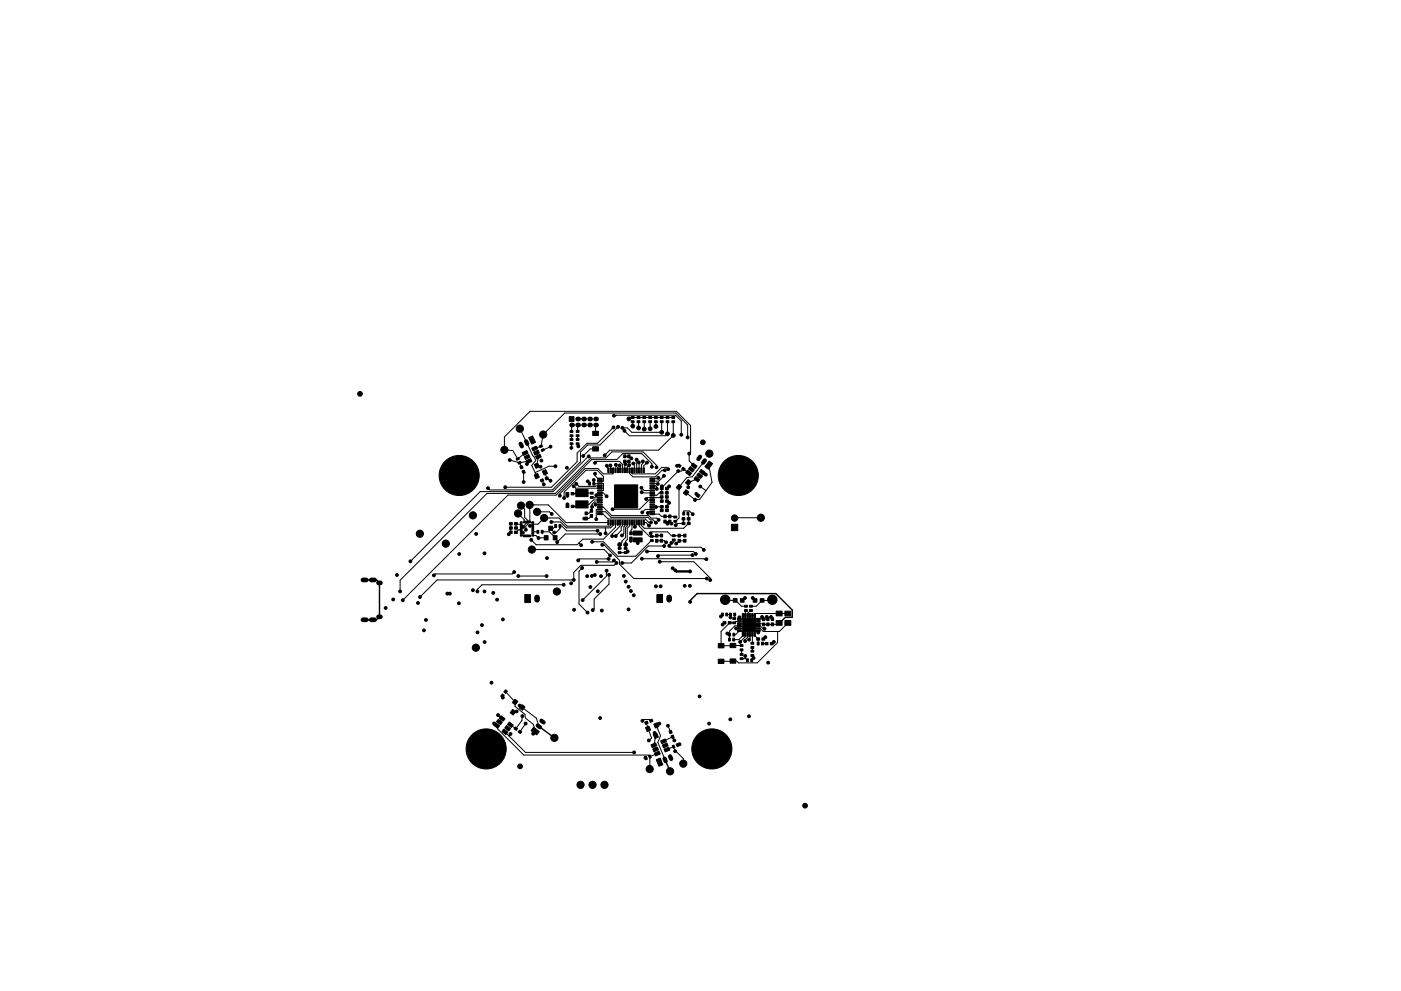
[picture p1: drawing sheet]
<svg xmlns="http://www.w3.org/2000/svg" width="297mm" height="210mm" viewBox="0 0 297 210" stroke-linecap="round" stroke-linejoin="round" font-family="sans-serif">
<g fill="#000" stroke="#000" stroke-width=".21">
<path d="M109.4 97.3l.5-.2 .2 .3-.5 .3zM109.8 98.1l.5-.2 .2 .3-.5 .3zM110.2 99l.5-.3 .2 .6-.4 .2zM110.7 96l1-.4 .3 .6-1 .4zM111.1 96.9l1-.5 .3 .6-1 .5zM111.5 97.7l1-.4 .3 .6-1 .4zM112.1 92.9l.8-.4 .6 1.3-.8 .4zM112.7 95.1l1-.5 .3 .6-1 .5zM113.1 96l1-.5 .3 .6-1 .4zM114.3 94.6l.6-.2 .2 .3-.6 .3zM113.3 98.6l.7-.4 .4 .8-.8 .4zM113.5 96.8l1-.4 .3 .6-1 .4z"/>
<path d="M114.7 95.4l.6-.2 .1 .3-.5 .3zM120.7 88.4h1v1h-1zM120.9 91.3h.6v.4h-.6zM120.9 92.2h.6v.4h-.6zM120.9 93h.6v.4h-.6zM120.9 93.9h.6v.4h-.6zM122.2 91.3h.6v.4h-.6zM122.2 92.2h.6v.4h-.6zM122.2 93h.6v.4h-.6zM122.2 93.9h.6v.4h-.6zM125.7 91.5h1.2v.9h-1.2zM125.7 94.8h1.2v.9h-1.2z"/>
<path d="M128.9 99.3h.2v1h-.2zM129.4 99.3h.2v1h-.2zM129.9 99.3h.2v1h-.2zM130.4 99.3h.2v1h-.2zM130.9 99.3h.2v1h-.2zM131.4 99.3h.2v1h-.2zM131.9 99.3h.2v1h-.2zM132.4 99.3h.2v1h-.2zM132.2 97.6h.5v.6h-.5zM132.2 96.5h.5v.6h-.5zM132.9 99.3h.2v1h-.2zM133.4 99.3h.2v1h-.2z"/>
<path d="M133.1 97.6h.5v.6h-.5zM133.1 96.5h.5v.6h-.5zM133.8 88.4h.6v.4h-.6zM133.8 89.3h.6v.4h-.6zM133.9 99.3h.2v1h-.2zM134.4 99.3h.2v1h-.2zM134.9 99.3h.2v1h-.2zM135.1 88.4h.6v.4h-.6zM135.1 89.3h.6v.4h-.6zM135.4 99.3h.2v1h-.2zM135.9 99.3h.2v1h-.2zM136.3 88.4h.6v.4h-.6z"/>
<path d="M136.3 89.3h.6v.4h-.6zM136.4 99.3h.2v1h-.2zM137.5 88.4h.6v.4h-.6zM137.5 89.3h.6v.4h-.6zM138.8 88.4h.6v.4h-.6zM138.8 89.3h.6v.4h-.6zM140 88.4h.6v.4h-.6zM140 89.3h.6v.4h-.6zM141.2 88.4h.6v.4h-.6zM141.2 89.3h.6v.4h-.6zM142.4 88.4h.6v.4h-.6zM142.4 89.3h.6v.4h-.6z"/>
<path d="M143.9 98.5l.5 .3-.3 .4-.5-.3zM144.8 99.1l.5 .4-.3 .4-.5-.4zM146.4 99l.8 .6-.4 .6-.8-.7zM146.9 98.2l.9 .7-.4 .5-.9-.6zM150.4 97.8l.7 .6-.9 1.2-.7-.6zM108 111.8h.6v.5h-.6zM108 112.7h.6v.5h-.6zM108 110.9h.6v.5h-.6zM109.1 111.8h.6v.5h-.6zM109.1 112.7h.6v.5h-.6zM109.1 110.9h.6v.5h-.6zM110.3 110.7h.4v.2h-.4z"/>
<path d="M110.3 113.5h.4v.2h-.4zM110.3 113.1h.4v.2h-.4zM110.3 112.7h.4v.2h-.4zM110.3 112.3h.4v.2h-.4zM110.3 111.9h.4v.2h-.4zM110.3 111.5h.4v.2h-.4zM110.3 111.1h.4v.2h-.4zM111 110.6h.3v.4h-.3zM111 113.5h.3v.4h-.3zM110.7 100l.4-.3 .3 .6-.5 .2zM111.4 110.6h.3v.4h-.3zM111.4 113.5h.3v.4h-.3z"/>
<path d="M111.8 110.6h.3v.4h-.3zM111.8 113.5h.3v.4h-.3zM112.2 110.6h.3v.4h-.3zM112.2 113.5h.3v.4h-.3zM112.8 110.7h.4v.2h-.4zM112.8 111.1h.4v.2h-.4zM112.8 111.5h.4v.2h-.4zM112.8 111.9h.4v.2h-.4zM112.8 112.3h.4v.2h-.4zM112.8 112.7h.4v.2h-.4zM112.8 113.1h.4v.2h-.4zM112.8 113.5h.4v.2h-.4z"/>
<path d="M113.8 112.5h.4v.6h-.4zM113.3 100.8l.7-.4 .4 .9-.8 .3zM114.5 101.8l.6-.2 .2 .4-.6 .3zM114.7 112.5h.4v.6h-.4zM115.6 101.4l.5-.2 .2 .4-.5 .3zM115 100l.7-.4 .4 .9-.7 .3zM115.4 113.6h.8v.9h-.8zM116.4 111.6h.8v.9h-.8zM117.6 111.3h.4v.6h-.4zM117.3 113.6h.8v.9h-.8zM118.5 111.3h.4v.6h-.4zM120 104.5h.6v.5h-.6z"/>
<path d="M120 107.2h.6v.5h-.6zM121.1 104.5h.6v.5h-.6zM121.1 107.2h.6v.5h-.6zM124 108.6h.5v.6h-.5zM124 109.7h.5v.6h-.5zM122.1 106.3h2.6v1.5h-2.6zM122.1 103.9h2.6v1.5h-2.6zM124.8 102.3h.4v.6h-.4zM125.1 108.1h.5v.6h-.5zM125.1 109.2h.5v.6h-.5zM125.2 104.4h.6v.4h-.6zM125.2 105.3h.6v.4h-.6z"/>
<path d="M125.7 102.3h.4v.6h-.4zM126.7 108.9h1v.3h-1zM126.7 108.4h1v.3h-1zM126.7 107.9h1v.3h-1zM126.7 107.4h1v.3h-1zM126.7 106.9h1v.3h-1zM126.7 106.4h1v.3h-1zM126.7 105.9h1v.3h-1zM126.7 105.4h1v.3h-1zM126.7 104.9h1v.3h-1zM126.7 104.4h1v.3h-1zM126.7 103.9h1v.3h-1z"/>
<path d="M126.7 103.4h1v.3h-1zM126.7 102.9h1v.3h-1zM126.7 102.4h1v.3h-1zM126.7 101.9h1v.3h-1zM126.7 101.4h1v.3h-1zM128.9 110.4h.2v1h-.2zM129.4 110.4h.2v1h-.2zM129.9 110.4h.2v1h-.2zM130.3 102.9h4.9v4.9h-4.9zM130.4 110.4h.2v1h-.2zM130.9 110.4h.2v1h-.2zM131.4 110.4h.2v1h-.2z"/>
<path d="M131.1 117h.6v.4h-.6zM131.1 116.1h.6v.4h-.6zM131.9 110.4h.2v1h-.2zM132.4 110.4h.2v1h-.2zM132.9 110.4h.2v1h-.2zM132.3 117h.6v.4h-.6zM132.3 116.1h.6v.4h-.6zM133.4 110.4h.2v1h-.2zM133.5 112.8h.5v.6h-.5zM133.5 113.9h.5v.6h-.5zM133.9 110.4h.2v1h-.2zM134.4 110.4h.2v1h-.2z"/>
<path d="M134.9 110.4h.2v1h-.2zM135.4 110.4h.2v1h-.2zM135.9 110.4h.2v1h-.2zM134.2 114.1h1.9v.9h-1.9zM134.2 112.7h1.9v.8h-1.9zM136.4 110.4h.2v1h-.2zM137.8 101.4h1v.3h-1zM137.8 101.9h1v.3h-1zM137.8 102.4h1v.3h-1zM137.8 102.9h1v.3h-1zM137.8 103.4h1v.3h-1zM137.8 103.9h1v.3h-1z"/>
<path d="M137.8 104.4h1v.3h-1zM137.8 104.9h1v.3h-1zM137.8 105.4h1v.3h-1zM137.8 105.9h1v.3h-1zM137.8 106.4h1v.3h-1zM137.8 106.9h1v.3h-1zM137.8 107.4h1v.3h-1zM137.8 107.9h1v.3h-1zM137.8 108.4h1v.3h-1zM137.8 108.9h1v.3h-1zM137.9 114.5h.6v.4h-.6zM137.9 113.6h.6v.4h-.6z"/>
<path d="M139 113.3h.5v.6h-.5zM139 114.4h.5v.6h-.5zM140 104.3h.6v.5h-.6zM140 105.2h.6v.5h-.6zM140 108h.6v.5h-.6zM140 103.4h.6v.5h-.6zM140 107.3h.6v.5h-.6zM140 106.1h.6v.5h-.6zM140 114.4h.5v.6h-.5zM140 113.3h.5v.6h-.5zM141.1 104.3h.6v.5h-.6zM141.1 105.2h.6v.5h-.6z"/>
<path d="M141.1 108h.6v.5h-.6zM141.1 103.4h.6v.5h-.6zM141.1 107.3h.6v.5h-.6zM141.1 106.1h.6v.5h-.6zM140.7 110.4h.5v.6h-.5zM140.7 109.3h.5v.6h-.5zM141.8 109.3h.5v.6h-.5zM141.8 110.4h.5v.6h-.5zM142.6 114.4h.6v.4h-.6zM142.6 113.5h.6v.4h-.6zM142.9 110.4h.6v.4h-.6zM142.9 109.5h.6v.4h-.6z"/>
<path d="M143.9 102.8l.7 .4-.6 .8-.6-.5zM143.7 114.4h.5v.6h-.5zM143.7 113.3h.5v.6h-.5zM144.6 109.8h.6v.5h-.6zM144.8 108.7h.4v.6h-.4zM144.9 113.3h.5v.6h-.5zM144.9 114.4h.5v.6h-.5zM144.6 110.8h.6v.5h-.6zM145.4 103.9l.7 .5-.6 .7-.6-.5zM145.7 108.7h.4v.6h-.4zM145.7 109.8h.6v.5h-.6zM145.9 101.7l.6 .5-.5 .7-.7-.4z"/>
<path d="M145.7 110.8h.6v.5h-.6zM145.8 99.8l.8 .6-.4 .5-.8-.6zM147.4 105.7l.4 .3-.4 .4-.4-.3zM148 104.8l.4 .3-.3 .5-.4-.3zM147.5 101.1l.9 .6-.4 .6-.9-.7zM148.1 100.3l.8 .7-.3 .5-.9-.6zM148.7 99.6l.8 .6-.4 .5-.8-.6zM155.1 111.2h1.3v1.4h-1.3zM111.3 126.1h1.2v1.7h-1.2zM139.3 126.1h1.2v1.7h-1.2zM152.3 136.6h1.2v.9h-1.2zM152.3 139.9h1.2v.9h-1.2z"/>
<path d="M153 130.1h.4v.6h-.4zM153.3 131.9h.6v.5h-.6zM153.9 130.1h.4v.6h-.4zM154.5 135.4h.4v.6h-.4zM154.8 136.5h1.2v.9h-1.2zM154.8 139.8h1.2v.9h-1.2zM154.5 134.3h.4v.6h-.4zM154.4 131.9h.6v.5h-.6zM154.7 130.1h.4v.6h-.4zM155.4 135.4h.4v.6h-.4zM155.5 127h.8v.8h-.8zM155.4 134.3h.4v.6h-.4z"/>
<path d="M155.6 130.1h.4v.6h-.4zM155.4 131.9h.6v.4h-.6zM155.4 131h.6v.4h-.6zM156.4 133.7h.8v.3h-.8zM156.4 133.2h.8v.3h-.8zM156.4 132.7h.8v.3h-.8zM156.4 132.2h.8v.3h-.8zM156.4 131.7h.8v.3h-.8zM156.4 131.2h.8v.3h-.8zM156.9 136.8h.6v.4h-.6zM156.9 137.7h.6v.4h-.6zM156.9 138.7h.6v.4h-.6z"/>
<path d="M156.9 139.6h.6v.4h-.6zM157 127h.8v.8h-.8zM157.4 131.2h2.8v2.8h-2.8zM157.4 130.2h.3v.8h-.3zM157.4 134.2h.3v.8h-.3zM157.9 130.2h.3v.8h-.3zM157.9 134.2h.3v.8h-.3zM158.4 130.2h.3v.8h-.3zM158.4 134.2h.3v.8h-.3zM157.9 129.3h.6v.4h-.6zM157.9 128.4h.6v.4h-.6zM158.9 130.2h.3v.8h-.3z"/>
<path d="M158.9 134.2h.3v.8h-.3zM159.4 130.2h.3v.8h-.3zM159.4 134.2h.3v.8h-.3zM158.9 129.3h.6v.4h-.6zM158.9 128.4h.6v.4h-.6zM159.7 127h.8v.8h-.8zM159.2 137.2h.6v.4h-.6zM159.2 136.3h.6v.4h-.6zM159.2 138.9h.6v.4h-.6zM159.2 138h.6v.4h-.6zM159.9 130.2h.3v.8h-.3zM159.9 134.2h.3v.8h-.3z"/>
<path d="M160.4 131.2h.8v.3h-.8zM160.4 131.7h.8v.3h-.8zM160.4 132.2h.8v.3h-.8zM160.4 132.7h.8v.3h-.8zM160.4 133.2h.8v.3h-.8zM160.4 133.7h.8v.3h-.8zM160.4 135.3h.6v.5h-.6zM160.5 136.2h.4v.6h-.4zM161.2 127h.8v.8h-.8zM161.5 135.3h.6v.5h-.6zM161.7 131.1h.5v.6h-.5zM161.7 132.2h.5v.6h-.5z"/>
<path d="M161.4 136.2h.4v.6h-.4zM162.2 136.3h.6v.5h-.6zM162.6 132.2h.5v.6h-.5zM162.6 131.1h.5v.6h-.5zM163.3 136.3h.6v.5h-.6zM163.5 132.2h.5v.6h-.5zM163.5 131.1h.5v.6h-.5zM164.6 131.7h1.2v1h-1.2zM164.6 129.7h1.2v1h-1.2zM166.4 129.7h1.3v1h-1.3zM166.4 131.7h1.3v1h-1.3zM105.1 153.4l.8 .6-.4 .5-.8-.6z"/>
<path d="M105.7 152.6l.8 .6-.4 .6-.8-.7zM106.2 151.8l.9 .7-.4 .5-.9-.6zM106.8 154.7l.9 .6-.4 .6-.9-.7zM106.5 147.2l.4 .3-.4 .5-.4-.3zM107.4 153.9l.8 .7-.4 .5-.8-.6zM107.2 146.3l.4 .4-.4 .4-.4-.3zM108 153.2l.8 .6-.4 .5-.8-.6zM108.7 150.5l.6 .5-.5 .7-.6-.5zM109.2 148.3l.6 .5-.5 .7-.7-.4zM109.3 154.2l.4 .4-.3 .4-.4-.4zM110.1 154.9l.5 .4-.3 .4-.5-.4zM110.7 149.5l.6 .5-.5 .7-.7-.5z"/>
<path d="M113.2 154.3l1.1 .9-.5 .7-1.2-.9zM136.9 154.4l.7-.3 .3 .8-.7 .3zM136.7 153.2l.5-.2 .2 .5-.5 .2zM137.7 152.8l.5-.2 .2 .4-.5 .3zM138 158l1-.4 .3 .6-1 .4zM138.5 155.9l.7-.4 .4 .9-.8 .3zM138.6 153.6l.8-.3 .3 .9-.7 .3zM138.4 158.9l1-.4 .2 .6-1 .4zM140.1 157.2l.9-.4 .3 .6-1 .4zM140.4 158.1l1-.4 .3 .6-1 .4zM140.8 158.9l1-.4 .2 .6-1 .4zM141.8 155.1l.5-.2 .2 .6-.4 .2z"/>
<path d="M142.3 156.1l.4-.2 .2 .6-.4 .2zM142.5 158.2l.4-.1 .2 .5-.4 .2zM143.3 157.9l.4-.2 .2 .6-.3 .1zM158.3 139.8h.4v.6h-.4zM159.2 139.8h.4v.6h-.4zM136.7 160.7l.3-.2 .3 .6-.4 .1zM137.5 160.3l.4-.1 .2 .5-.4 .2zM138.8 159.8l.9-.4 .3 .6-1 .4zM139.1 161.2l.9-.3 .5 1.3-.8 .4z"/>
<circle cx="76.3" cy="83.6" r=".5"/>
<circle cx="106.9" cy="95.4" r=".76"/>
<circle cx="108.1" cy="97.6" r=".3"/>
<circle cx="110.2" cy="90.9" r=".76"/>
<circle cx="111.7" cy="98.4" r=".3"/>
<circle cx="114.6" cy="99" r=".3"/>
<circle cx="114.8" cy="97.7" r=".3"/>
<circle cx="115.2" cy="92.2" r=".76"/>
<circle cx="116.7" cy="94.8" r=".3"/>
<circle cx="117.8" cy="98.9" r=".3"/>
<circle cx="120.2" cy="99.2" r=".3"/>
<circle cx="121.1" cy="95" r=".3"/>
<circle cx="122.6" cy="94.7" r=".3"/>
<circle cx="123.6" cy="96.7" r=".3"/>
<circle cx="124.8" cy="96.8" r=".3"/>
<circle cx="126.1" cy="98.2" r=".3"/>
<circle cx="128.2" cy="96.6" r=".3"/>
<circle cx="128.7" cy="98.8" r=".3"/>
<circle cx="129.4" cy="98.7" r=".3"/>
<circle cx="130.1" cy="90.7" r=".3"/>
<circle cx="130.2" cy="88.2" r=".3"/>
<circle cx="130.6" cy="98.6" r=".3"/>
<circle cx="131" cy="90.6" r=".3"/>
<circle cx="131.4" cy="98.7" r=".3"/>
<circle cx="132" cy="90.8" r=".3"/>
<circle cx="132.4" cy="91.4" r=".3"/>
<circle cx="132.6" cy="98.5" r=".3"/>
<circle cx="133.3" cy="88.9" r=".4"/>
<circle cx="133.4" cy="98.7" r=".3"/>
<circle cx="133.9" cy="97.2" r=".3"/>
<circle cx="134.2" cy="90.4" r=".4"/>
<circle cx="134.3" cy="98.3" r=".3"/>
<circle cx="135" cy="97.5" r=".3"/>
<circle cx="135.4" cy="90.8" r=".4"/>
<circle cx="135.4" cy="98.1" r=".3"/>
<circle cx="136.3" cy="97.9" r=".3"/>
<circle cx="136.6" cy="91" r=".4"/>
<circle cx="137.2" cy="98.1" r=".3"/>
<circle cx="137.8" cy="91" r=".4"/>
<circle cx="138.2" cy="99" r=".3"/>
<circle cx="139.1" cy="90.5" r=".4"/>
<circle cx="139.2" cy="99.1" r=".3"/>
<circle cx="140.3" cy="91.7" r=".4"/>
<circle cx="140.9" cy="99.8" r=".3"/>
<circle cx="141.5" cy="92.1" r=".4"/>
<circle cx="141.7" cy="99.5" r=".3"/>
<circle cx="142.7" cy="92.4" r=".4"/>
<circle cx="143.6" cy="98.8" r=".3"/>
<circle cx="143.8" cy="99.9" r=".3"/>
<circle cx="144.4" cy="92.2" r=".3"/>
<circle cx="145.8" cy="92.8" r=".3"/>
<circle cx="146.1" cy="96.2" r=".3"/>
<circle cx="149" cy="93.8" r=".5"/>
<circle cx="150.4" cy="96.2" r=".76"/>
<circle cx="87" cy="119.1" r=".3"/>
<circle cx="89" cy="113.2" r=".76"/>
<circle cx="94.5" cy="115.3" r=".76"/>
<circle cx="97.4" cy="100.9" r="4.3"/>
<circle cx="97.4" cy="117.5" r=".3"/>
<circle cx="100.3" cy="109.3" r=".76"/>
<circle cx="101" cy="113.3" r=".3"/>
<circle cx="102.7" cy="117.4" r=".3"/>
<circle cx="103.5" cy="103.6" r=".3"/>
<circle cx="107.1" cy="103.4" r=".3"/>
<circle cx="107.9" cy="113.3" r=".3"/>
<circle cx="109.8" cy="108.9" r=".76"/>
<circle cx="110.5" cy="107.3" r=".76"/>
<circle cx="110.9" cy="113" r=".3"/>
<circle cx="110.9" cy="111.8" r=".3"/>
<circle cx="111" cy="102.3" r=".3"/>
<circle cx="111.5" cy="112.4" r=".3"/>
<circle cx="112.3" cy="107.1" r=".76"/>
<circle cx="112.4" cy="111.6" r=".3"/>
<circle cx="112.6" cy="114.5" r=".3"/>
<circle cx="112.8" cy="116.6" r=".76"/>
<circle cx="113.9" cy="108.6" r=".76"/>
<circle cx="114.2" cy="114.1" r=".3"/>
<circle cx="115.3" cy="102.8" r=".3"/>
<circle cx="115.4" cy="109.9" r=".76"/>
<circle cx="116" cy="118.4" r=".3"/>
<circle cx="116.7" cy="102" r=".3"/>
<circle cx="116.9" cy="110.7" r=".3"/>
<circle cx="117" cy="109" r=".3"/>
<circle cx="117.5" cy="113" r=".3"/>
<circle cx="118.1" cy="115" r=".3"/>
<circle cx="118.7" cy="105.2" r=".3"/>
<circle cx="119.6" cy="105.7" r=".3"/>
<circle cx="120.3" cy="105.2" r=".3"/>
<circle cx="120.3" cy="107" r=".3"/>
<circle cx="121.6" cy="103.2" r=".3"/>
<circle cx="122.2" cy="102.6" r=".3"/>
<circle cx="122.6" cy="118.9" r=".3"/>
<circle cx="123.2" cy="115.7" r=".3"/>
<circle cx="123.9" cy="110" r=".3"/>
<circle cx="124.6" cy="102.1" r=".3"/>
<circle cx="125.5" cy="107.5" r=".3"/>
<circle cx="125.5" cy="114.9" r=".3"/>
<circle cx="125.9" cy="101.8" r=".3"/>
<circle cx="126.2" cy="100.5" r=".3"/>
<circle cx="126.3" cy="107.1" r=".3"/>
<circle cx="126.4" cy="110.1" r=".3"/>
<circle cx="126.4" cy="105.1" r=".3"/>
<circle cx="126.5" cy="119.2" r=".3"/>
<circle cx="126.7" cy="112.6" r=".3"/>
<circle cx="127.3" cy="113.3" r=".3"/>
<circle cx="127.7" cy="115.6" r=".3"/>
<circle cx="128.4" cy="113.1" r=".3"/>
<circle cx="128.6" cy="105.3" r=".3"/>
<circle cx="129.1" cy="118.6" r=".3"/>
<circle cx="129.3" cy="117.8" r=".3"/>
<circle cx="129.8" cy="113.7" r=".3"/>
<circle cx="129.9" cy="108" r=".3"/>
<circle cx="130.2" cy="118.9" r=".3"/>
<circle cx="130.5" cy="113.7" r=".3"/>
<circle cx="130.7" cy="119.4" r=".3"/>
<circle cx="131" cy="105.3" r=".3"/>
<circle cx="131.4" cy="115.5" r=".4"/>
<circle cx="131.9" cy="113.6" r=".3"/>
<circle cx="131.9" cy="119.4" r=".3"/>
<circle cx="131.9" cy="105.3" r=".3"/>
<circle cx="132.6" cy="115.5" r=".4"/>
<circle cx="132.7" cy="105.3" r=".3"/>
<circle cx="133.1" cy="117" r=".3"/>
<circle cx="133.5" cy="105.3" r=".3"/>
<circle cx="133.7" cy="114.7" r=".3"/>
<circle cx="134.4" cy="105.3" r=".3"/>
<circle cx="134.6" cy="111.8" r=".3"/>
<circle cx="135.2" cy="115.2" r=".3"/>
<circle cx="136" cy="103.5" r=".3"/>
<circle cx="136" cy="104.4" r=".3"/>
<circle cx="136.1" cy="118.5" r=".3"/>
<circle cx="136.2" cy="108.7" r=".3"/>
<circle cx="137" cy="105.9" r=".3"/>
<circle cx="137.2" cy="117" r=".3"/>
<circle cx="137.3" cy="108.8" r=".3"/>
<circle cx="137.6" cy="111.5" r=".3"/>
<circle cx="137.9" cy="113.1" r=".3"/>
<circle cx="138" cy="110.8" r=".3"/>
<circle cx="139.1" cy="110.9" r=".3"/>
<circle cx="139.1" cy="107.6" r=".3"/>
<circle cx="139.3" cy="103.7" r=".3"/>
<circle cx="139.5" cy="102.7" r=".3"/>
<circle cx="139.5" cy="118" r=".3"/>
<circle cx="139.6" cy="101.4" r=".3"/>
<circle cx="139.6" cy="110.3" r=".3"/>
<circle cx="139.9" cy="119.2" r=".3"/>
<circle cx="140.3" cy="103.2" r=".3"/>
<circle cx="140.8" cy="100.9" r=".3"/>
<circle cx="140.8" cy="115.8" r=".3"/>
<circle cx="141.2" cy="115.1" r=".3"/>
<circle cx="141.5" cy="111.1" r=".3"/>
<circle cx="141.9" cy="103.2" r=".3"/>
<circle cx="141.9" cy="106.7" r=".3"/>
<circle cx="141.9" cy="115.8" r=".3"/>
<circle cx="142.3" cy="115.2" r=".3"/>
<circle cx="142.4" cy="111.1" r=".3"/>
<circle cx="143.3" cy="111.4" r=".3"/>
<circle cx="143.4" cy="115.3" r=".3"/>
<circle cx="145.9" cy="103.4" r=".3"/>
<circle cx="146.8" cy="117.8" r=".3"/>
<circle cx="146.9" cy="109.1" r=".3"/>
<circle cx="147.5" cy="117.5" r=".3"/>
<circle cx="147.6" cy="104.8" r=".3"/>
<circle cx="148.5" cy="103.2" r=".3"/>
<circle cx="149.2" cy="116.7" r=".3"/>
<circle cx="149.6" cy="100.7" r=".3"/>
<circle cx="149.8" cy="118.6" r=".3"/>
<circle cx="155.7" cy="109.9" r=".67"/>
<circle cx="156.5" cy="100.9" r="4.3"/>
<circle cx="161.3" cy="109.8" r=".76"/>
<circle cx="81.8" cy="129" r=".3"/>
<circle cx="83.4" cy="127.2" r=".3"/>
<circle cx="84.2" cy="122" r=".3"/>
<circle cx="84.8" cy="125.5" r=".3"/>
<circle cx="85.4" cy="127.3" r=".3"/>
<circle cx="88.6" cy="127.9" r=".3"/>
<circle cx="89" cy="126.7" r=".3"/>
<circle cx="89.9" cy="133.7" r=".3"/>
<circle cx="90.3" cy="131.5" r=".3"/>
<circle cx="92" cy="122.1" r=".3"/>
<circle cx="94.8" cy="125.9" r=".3"/>
<circle cx="95.4" cy="125.9" r=".3"/>
<circle cx="97.3" cy="128" r=".3"/>
<circle cx="100.3" cy="125.2" r=".3"/>
<circle cx="100.9" cy="137.4" r=".76"/>
<circle cx="101.2" cy="125.5" r=".3"/>
<circle cx="101.2" cy="134.2" r=".3"/>
<circle cx="102.2" cy="132.6" r=".3"/>
<circle cx="102.7" cy="125.5" r=".3"/>
<circle cx="102.7" cy="136.2" r=".3"/>
<circle cx="104.6" cy="125.8" r=".3"/>
<circle cx="105.4" cy="127.2" r=".3"/>
<circle cx="106.6" cy="131.4" r=".3"/>
<circle cx="109" cy="121.4" r=".3"/>
<circle cx="109.9" cy="122.2" r=".3"/>
<circle cx="115.9" cy="122.2" r=".3"/>
<circle cx="118.1" cy="125.5" r=".76"/>
<circle cx="119.5" cy="124.1" r=".3"/>
<circle cx="121.1" cy="123.8" r=".3"/>
<circle cx="121.6" cy="123" r=".3"/>
<circle cx="121.7" cy="129.4" r=".3"/>
<circle cx="123.4" cy="120.5" r=".3"/>
<circle cx="123.5" cy="127.3" r=".3"/>
<circle cx="124.5" cy="122.2" r=".3"/>
<circle cx="124.6" cy="130" r=".3"/>
<circle cx="125.2" cy="124.5" r=".3"/>
<circle cx="125.5" cy="122.2" r=".3"/>
<circle cx="125.7" cy="129.4" r=".3"/>
<circle cx="126.1" cy="122" r=".3"/>
<circle cx="126.7" cy="125.4" r=".3"/>
<circle cx="127.4" cy="122.2" r=".3"/>
<circle cx="127.6" cy="129.5" r=".3"/>
<circle cx="128.6" cy="121.1" r=".3"/>
<circle cx="129.1" cy="122" r=".3"/>
<circle cx="132.3" cy="122.2" r=".3"/>
<circle cx="132.7" cy="123.4" r=".3"/>
<circle cx="133.3" cy="124.5" r=".3"/>
<circle cx="133.3" cy="129.3" r=".3"/>
<circle cx="133.8" cy="125.4" r=".3"/>
<circle cx="134.4" cy="126.3" r=".3"/>
<circle cx="139.1" cy="124.4" r=".3"/>
<circle cx="140.1" cy="124.4" r=".3"/>
<circle cx="142.6" cy="120.6" r=".3"/>
<circle cx="143.2" cy="121" r=".3"/>
<circle cx="145.2" cy="124.3" r=".3"/>
<circle cx="146.3" cy="124.3" r=".3"/>
<circle cx="146.3" cy="121.2" r=".3"/>
<circle cx="146.3" cy="127.7" r=".3"/>
<circle cx="149.9" cy="122.7" r=".3"/>
<circle cx="150.6" cy="123.1" r=".3"/>
<circle cx="152.8" cy="130.8" r=".3"/>
<circle cx="153.2" cy="132.5" r=".3"/>
<circle cx="153.7" cy="127.2" r="1"/>
<circle cx="154.2" cy="134.4" r=".3"/>
<circle cx="154.9" cy="131" r=".3"/>
<circle cx="156.1" cy="133.3" r=".3"/>
<circle cx="156.8" cy="131" r=".3"/>
<circle cx="156.9" cy="136.2" r=".3"/>
<circle cx="157.9" cy="126.9" r=".3"/>
<circle cx="158" cy="136" r=".3"/>
<circle cx="158" cy="139.2" r=".3"/>
<circle cx="158.8" cy="135.7" r=".3"/>
<circle cx="159.6" cy="126.9" r=".3"/>
<circle cx="159.8" cy="139.6" r=".3"/>
<circle cx="160.8" cy="134.2" r=".3"/>
<circle cx="161.6" cy="130.9" r=".3"/>
<circle cx="162.1" cy="133.4" r=".3"/>
<circle cx="162.3" cy="135.2" r=".3"/>
<circle cx="162.6" cy="130.9" r=".3"/>
<circle cx="163.5" cy="130.9" r=".3"/>
<circle cx="163.7" cy="127.2" r="1"/>
<circle cx="164.1" cy="136.2" r=".3"/>
<circle cx="103.1" cy="158.9" r="4.3"/>
<circle cx="104.2" cy="144.8" r=".3"/>
<circle cx="104.8" cy="153.5" r=".3"/>
<circle cx="105.6" cy="151.7" r=".3"/>
<circle cx="106.6" cy="148" r=".3"/>
<circle cx="108.2" cy="155.7" r=".3"/>
<circle cx="109.5" cy="150.9" r=".3"/>
<circle cx="110.2" cy="149.7" r=".3"/>
<circle cx="110.8" cy="151.9" r=".3"/>
<circle cx="111.4" cy="153.5" r=".3"/>
<circle cx="113" cy="155.7" r=".3"/>
<circle cx="117.5" cy="156.5" r=".76"/>
<circle cx="127.2" cy="152.3" r=".3"/>
<circle cx="134.4" cy="159.6" r=".3"/>
<circle cx="136.2" cy="152.9" r=".3"/>
<circle cx="137.6" cy="157.1" r=".3"/>
<circle cx="138.8" cy="155.5" r=".3"/>
<circle cx="139.8" cy="153.5" r=".3"/>
<circle cx="141.6" cy="154" r=".3"/>
<circle cx="143" cy="157.1" r=".3"/>
<circle cx="143.1" cy="159.4" r=".3"/>
<circle cx="144.1" cy="157.9" r=".3"/>
<circle cx="148.3" cy="147.7" r=".3"/>
<circle cx="150.3" cy="153.5" r=".3"/>
<circle cx="150.9" cy="158.9" r="4.3"/>
<circle cx="154.8" cy="152.6" r=".3"/>
<circle cx="158.8" cy="152" r=".3"/>
<circle cx="162.9" cy="140.6" r=".3"/>
<circle cx="110.3" cy="162.6" r=".5"/>
<circle cx="123.1" cy="166.5" r=".76"/>
<circle cx="125.6" cy="166.5" r=".76"/>
<circle cx="128.2" cy="166.5" r=".76"/>
<circle cx="136.8" cy="160.8" r=".3"/>
<circle cx="137.7" cy="163.2" r=".76"/>
<circle cx="142.1" cy="163.6" r=".76"/>
<circle cx="144.9" cy="162" r=".76"/>
<circle cx="170.7" cy="170.9" r=".5"/>
</g>
<g fill="#000">
<circle cx="121.2" cy="90.2" r=".5"/>
<circle cx="122.5" cy="88.9" r=".5"/>
<circle cx="122.5" cy="90.2" r=".5"/>
<circle cx="123.7" cy="88.9" r=".5"/>
<circle cx="123.7" cy="90.2" r=".5"/>
<circle cx="125" cy="90.2" r=".5"/>
<circle cx="125" cy="88.9" r=".5"/>
<circle cx="126.3" cy="90.2" r=".5"/>
<circle cx="126.3" cy="88.9" r=".5"/>
</g>
<path d="M113.9 126.7v.5M141.9 126.7v.5" fill="none" stroke="#000" stroke-width="1.2"/>
<path d="M77 123h.7M77 131.5h.7M78.7 123h.7M78.7 131.5h.7M80.3 130.9h.4M80.3 123.7h.4" fill="none" stroke="#000" stroke-width="1"/>
<path d="M110.4 94.2l.2 .5M111.5 93.6l.3 .6M148.4 96.9l-.3 .5M149.4 97.7l-.3 .5M114 153.9l.5 .4M114.8 152.9l.5 .4M140.9 161l.2 .5M142.1 160.5l.2 .5" fill="none" stroke="#000" stroke-width=".9"/>
<g fill="none" stroke="#000" stroke-width=".21">
<path d="M108.1 97.6l2 .6M110.1 98.2l2.1-.4-.5 .5v.1M110.1 98.2l.5 .9M110.2 90.9l2.7 5.7 .7 1.1-.9 1 1.1 2.3M111.4 96.1l-1.6 1.3-1.1-1.8-1.8-.2v-2.7l5.5-5.4h31l3 3v5.6l-.3 .3v1.6l1.1 1M113.7 96l.5 .9-.4 1.9 .8 .2M116.7 94.8l-1.6 .7M117.8 98.9h-1.4l-2.9 1.4M121.2 92.4v.8M121.2 94.1l-.1 .9M121.2 90.2v1.3M122.5 88.9h1.2"/>
<path d="M122.5 94.1l.1 .6M122.5 90.2v1.3M122.5 92.4v.8M124.8 96.8l-7.5 7.5h-15.5l-14.8 14.8M124.8 96.8h.1M126.1 98.2l.3-.3h4.9l.7 .6v1.3M126.3 95.2h-1.2l-1.5 1.5M126.3 90.2v1.7M128.7 98.8v.3l.3 .3v.4M129.4 98.7l.1 1.1M130 99.8l-.1 .7h-2l-1.1-1.1h-2.8l-5.3 5.4v.4M130.1 90.7l-3.4 3.3h-2.2l-2.1 2.1v1.8l-5.5 5.5h-9.8"/>
<path d="M130.2 88.2l13-.1 1.2 1.2v2.9M130.6 98.6l.4 .6v.6M131 90.6l-3.8 3.8h-2.6l-1.5 1.5v2.1l-6 5.9h-13.3l-.3-.3M131.4 98.7l.1 .2v.9M132.5 97.9h.8M132.5 97.9v1.9M132.5 97.9h.1M132.5 96.8h1M132.5 96.8h.1M132.5 98.5h.1M133.3 97.9h.1M133.4 98.7l-.4 .4v.7"/>
<path d="M133.4 98.7h.1M133.5 96.8h.1M133.5 96.9l.4 .3M134.1 89.5h.1M134.2 89.5v.9M134.3 98.3l.2 .3v1.2M135 97.5l-.1 .9 .1 .1v1.3M135.4 89.5h.1M135.4 89.5v1.3M135.4 98.1l.1 1.7M136.3 97.9v.4l-.3 .3v1.2M136.6 89.5v1.5"/>
<path d="M137.2 98.1l-.7 .7v1M137.8 89.5v1.5M138.2 99v-.6l-2.1-2.2h-4.1l-1.2 1.3h-5.4l-7.5 7.5h-10.2l-22.3 22.3M139.1 89.5v1M139.2 99.1v-.4l-2.9-2.8h-6.6l-1.2 1.3h-3.2l-7.5 7.5h-14.5l-18.5 18.4v2.4M140.3 89.5v2.2h-6.4l-.9-.9h-1M140.3 89.5h.1M140.9 99.8h-.5l-1.4 1.4h-4.8l-.7-.7v-.7M141.5 89.5h.1M141.5 89.5v2.6l-.4 .4h-7.7l-1-1.1M141.7 99.5l-.4-.3h-1l-1.4 1.3h-4.8l-.1-.7M142.7 88.6h-9.1l-.3 .3"/>
<path d="M142.7 89.5h.1M142.7 89.5v2.9l-3.1 3.1h-10.3l-1.1 1.1M143.6 98.8h-.1M143.6 98.8h.4M145.8 92.8v-2.6l-2.5-2.6h-23.6l-4.5 4.6-.5 2.5-1.4 .5M149.3 97.9l-2.5 3.2-1.2 .2-1.6 2.1v6.5l-.8 .7M150.3 98.7l.7 3.6-2.7 3.6-.9 .2-1.9-1.6M108.3 112.9l-.4 .4M108.3 112.9h.1M108.3 111.1v1.8M108.3 112h.1M109.4 112h.1"/>
<path d="M109.8 108.9l1.3 1.3v.6M110.5 107.3l.7 .7v1.8l.7 .7v.7l-.4 .4v.8M110.5 111.2l-1.1-.1v.9M110.5 112.4h-.6l-.5 .5M110.9 113l-.4-.2v.8l1.8 .1M111 100.1v2.2M111.5 110.8v.3l-.8 .9h-.2v-1.2M112.3 110.8v-3.7h4l3.7 3.8h9M112.4 111.6h.6M112.4 111.6h.1M112.4 110.8h.6M112.8 116.6h15.3l1.2 1.2"/>
<path d="M113 113.6h.6l.6 .5h1.6M113 112.8h1M113.9 108.6h2.6l.5 .4M114.9 101.9l.4 .9M114.9 112.8h1.6l1.2 1.3M115.5 100.2l.4 1.3 .8 .5M116.9 110.7h1.9l1.3 1.3h9.4l.5-.5v-.6M117.8 111.6l-.5 .5h-.5M120.3 104.7v.5M120.3 104.7h.1M120.3 107v.4M120.3 107.4h.1"/>
<path d="M121.6 103.2l.4 .4h5.2M121.9 107.4h.1M122.2 102.6l.5 .6 4.5-.1M122.8 115.2l.5 .4M123.4 104.6h.1M124.6 102.1l.4 .5M125.4 109.5l-.6 .5h-.9M125.5 104.6l-4.1 .1M125.5 105.5l1.7 .1M125.9 101.8v.8h2.1v1.4l-.8 .1M126.2 100.5v.4l.6 .7h.4M126.3 107.1h.9"/>
<path d="M126.4 105.1h.8M126.5 105.1h.1M126.7 112.6h-6.6l-1-1h-.4v.6l-.8 .8h-.4M127.2 106.6l-1.2-.1-.5 .5-.1 1.4-.6 .5h-.5M127.2 107.6h.7l1.8 1.8h7.8l.5 .5h1.3l.3 .4M127.2 106.1h-1.4l-.9 .9h-1.5l-.5 .4h-1.5M127.2 104.6h.7l.7 .7M127.2 102.1l.8-.1v-.9l-1.4-1.3h-2.4l-4.6 4.6v1.3M127.2 108.1h-.8v2M127.2 108.6h1.2l1.2 1.2h7.8l.5 .5h.6l.6 .6M127.2 109.1h.7l1 1h7.9l.7 .7h.5M127.3 113.3h-7.4l-1.8 1.7"/>
<path d="M127.7 115.6h.1M127.7 115.6h.4l3.3 3.3v.8l3 3h15.5M128.3 112l.1 1.1M129.1 118.6h-6.2l-.3 .3M129.5 110.9v.6l-.2 .1h-9.1l-1.7-1.7h-3.1l-1.4 1.3h-1M130.2 118.9l-.4 .3h-3.3M130.5 110.9v1l-2.5 2.5h-4.4l-1.2 1.2h-8.7l-1.1-1.1M130.7 119.4l-.5 .5h-7l-1.6 1.5v1.6h-28.9l-3.7 3.7M131 110.9v.7M131.5 110.9v.6l-1.7 1.8v.4M132 110.9v.6l-.3 .3v.8l-1.2 1.1M132.5 110.9v.7l-.2 .2v1.4l-.4 .4"/>
<path d="M133 110.9v.7l-.4 .3v2.1l-1.2 1.6v.7M133.1 117l-.3 .2h-1.4M133.5 110.9v.7l-.5 .5v2.4l-.4 .3v1.5M133.8 114.2l-.1 .5M134 110.9v1.4l-.2 .2v.6h1.4M134.5 110.9v.7l.1 .2-.1-.2M135.2 114.5v.1M135.2 114.6v.6M135.5 110.9v.7l2.2 2.2 2.5-.2M136 103.5l.6 .6h1.7M136 104.4l.2 .2h2.1M136.1 118.5l13.7 .1"/>
<path d="M136.5 110.9h.5l.6 .6M137.2 117h9.8l.5 .5M137.3 105.6l-.3 .3M137.3 105.6h2.8l.2-.2v.9M137.3 105.6h.1M137.3 108.8h.1M137.9 113.1l.3-.3h3.3l.9 .9 2.8-.1M138.2 114.7l-3.4 3.3h-3.8l-3.1-3.1h-2.4M138.3 103.1h.7l.3 .2v.4M138.3 102.6l1.2 .1M138.3 108.1h-1.5l-.6 .6M138.3 108.6h-.7l-.3 .2"/>
<path d="M138.3 106.1h-.7l-2 1.9h-5.7M138.3 109.1h1.4l.5 .5h2.8l.2 .1M139.2 114.7h1.7l.3 .4M139.6 101.4l-.2 .2h-1.1M139.9 119.2h7.2l3.5 3.4v.5M140.3 107.5v.8M140.3 103.2v1.4h-.5l-.5 .5h-1M140.3 107.5l-2 .1M140.3 107.5h.1M140.3 103.2h.1M140.8 100.9l-1.1 1.2h-1.4M140.8 115.8h-3.3l-3.6 3.6h-2"/>
<path d="M141 110.7h1l.4 .4M141.4 105.4h.1M141.4 108.3h.1M141.4 110.7l.1 .4M141.9 103.2l-.5 .4v2.7l.5 .4-.5 .5v1.1M141.9 115.8l.3 .3h6.4l.6 .6M142.9 114.6v.4l-.3 .2h-.3M144 113.6v.1M144.9 110.1v.9M144.9 111v.1M144.9 111.1h-1.3l-.3 .3M145 109v-.6h1.2l.7 .7"/>
<path d="M145.2 114.7h-1.2l-.6 .6M145.2 114.7v.1M145.2 114.7h.1M145.9 109l.1 .1v2l-1.1 1h-8.3l-.6-.6v-.6M146 100.3l-1.1-.8-.4 .4h-.7l-3.2 3.3h-.3M146 110.1h.1M146.8 117.8h-7.1l-.2 .2M147.6 104.8l.4 .4M148.3 100.9l-.5 .8-1.9 .6v1.1M148.5 103.2l1.2 .9M148.9 100.2l.5 .5h.2M161.3 109.8l-5.6 .1"/>
<path d="M109 121.4l-.4 .4h-16.3l-.3 .3M109.9 122.2h6M119.5 124.1h-17.3l-1 .9v.5M123.4 120.5l-.6 .7v7l1.8 1.8M128.6 121.1v1.2l-5.1 5M129.1 122v1.9l-3.1 3.2v2l-.3 .3M153.2 130.4l-.4 .4M153.6 132.1l-.4 .4M153.6 132.1h.1M153.8 127.2l.1 .2h2.1l1.2 1.2h1M154.1 130.4h.8M154.2 134.4l.1 .2 .4 .1"/>
<path d="M154.9 130.4v.6M154.9 130.4h.1M155.7 132.1h.1M155.8 130.4l-.1 .8M156.1 133.3h.1M156.1 133.3h.7M156.8 131v.3M156.8 132.3v-.5h-.8l-.3 .3h-1l-1.8 1.9v3h4.3M156.8 133.8l-.8 .8h-.4M156.8 132.8h-1l-1.1 1.1v1.8M157.2 137h.1M157.2 137.9v1"/>
<path d="M157.2 139.8h1l.3 .3M157.5 134.6v.2l-.8 .9h-1.1M157.9 126.9l-.5 .5M158 134.6v.5l-1.1 1.1M158 139.2v.6M158.2 129.5l-.2 .2v.9M158.5 134.6v.6l-.6 .6 .1 .2M159 134.6v.8l-.2 .3M159.2 129.5l-.7 .6v.5M159.5 137.4v.8M159.5 134.6v1.9M159.5 139.1v.2l.3 .3-.4 .5"/>
<path d="M159.6 126.9l.5 .5M160 134.6v.2l.7 .8v.9M160.1 127.4h.1M160.7 136.5h.1M160.8 132.8h.5l.4 .5 .4 .1M160.8 133.8v.4M161.6 127.4l-1.3 1.2h-1.1M161.6 127.4h.1M161.6 130.9l.3 .5M161.6 136.5h.9M161.9 131.4l-1.1-.1v.5M162.3 135.2l-.5 .4"/>
<path d="M162.5 136.5v.1M162.6 130.9l.3 .3-.1 .2h-.9M162.8 132.5h.1M163.5 130.9l.3 .3M163.7 127.2l-.1 .2h-2M163.8 131.2h.1M163.8 131.2v.2M163.8 132.5h.1M164.1 136.2l-.5 .4M164.8 134h.1M164.9 134v2.3l-4.3 4.3h-4l-.4-.3h-3.3M165.2 132.2l-.3 .3-4.1-.2"/>
<path d="M167 130.2h-6.8l-.2 .4h-.5M167 130.2h.1M167.1 132.1h.1M167.1 132.1l-1.9 1.9h-3.4l-.6-.7h-.4M104.8 153.5l.7 .7v.4l5.5 5.6h26.5l.3 .3M104.8 153.5h.1M105.6 151.7l.9 .7-.6 .8M106.5 147.6l.1 .4M107 155.3l4.4 4.3h23M107.2 146.7l2 2.2v1l2.1 1.6 .1 .8 1.7 1.4 .4 1.4-.5 .6M108.2 155.7l-.3 .4M109.5 150.9l-.8 .2"/>
<path d="M110.2 149.7l3.5 2.7 .5 1.7M110.8 151.9l-.2 1-1.2 1.7-1.2-.8M111.4 153.5l-1.2 1.8M137 153.3l1.2 3.3-.6 .5M138.1 152.9l-.3-.2h-1.3l-.3 .2M138.8 155.5l.2 .6-.4 2 .4 .9M139.4 159.9l-1.6 .6M139.8 153.5h-.3l-.3 .4 .8 2.2-.5 1.4 1.5 3.7M141.4 159l1.4-.6 .3 1 1.8 1.5v1.1M141.6 154l.6 1.3M143 157.1l-.4-.8-1.9 1M144.1 157.9l-.5 .2"/>
<path d="M136.8 160.8h.1M136.9 160.8l.1 .1M137.8 160.5v2.6M137.8 163.1l-.1 .1"/>
</g>
<path d="M94.8 125.9h.6M143.2 121l.2 .2h2.9" fill="none" stroke="#000" stroke-width=".5"/>
<path d="M77.3 123h2.5l.7 .7v7.2l-.7 .6h-2.5M146.3 127.7v-.3l1.5-1.5h16.7l3.5 3.5-.1 1.6h-1.4l-1.3 1.2M114.2 154.1l3.3 2.4M141 161.2l1.1 2.4" fill="none" stroke="#000" stroke-width=".3"/>
</svg>
